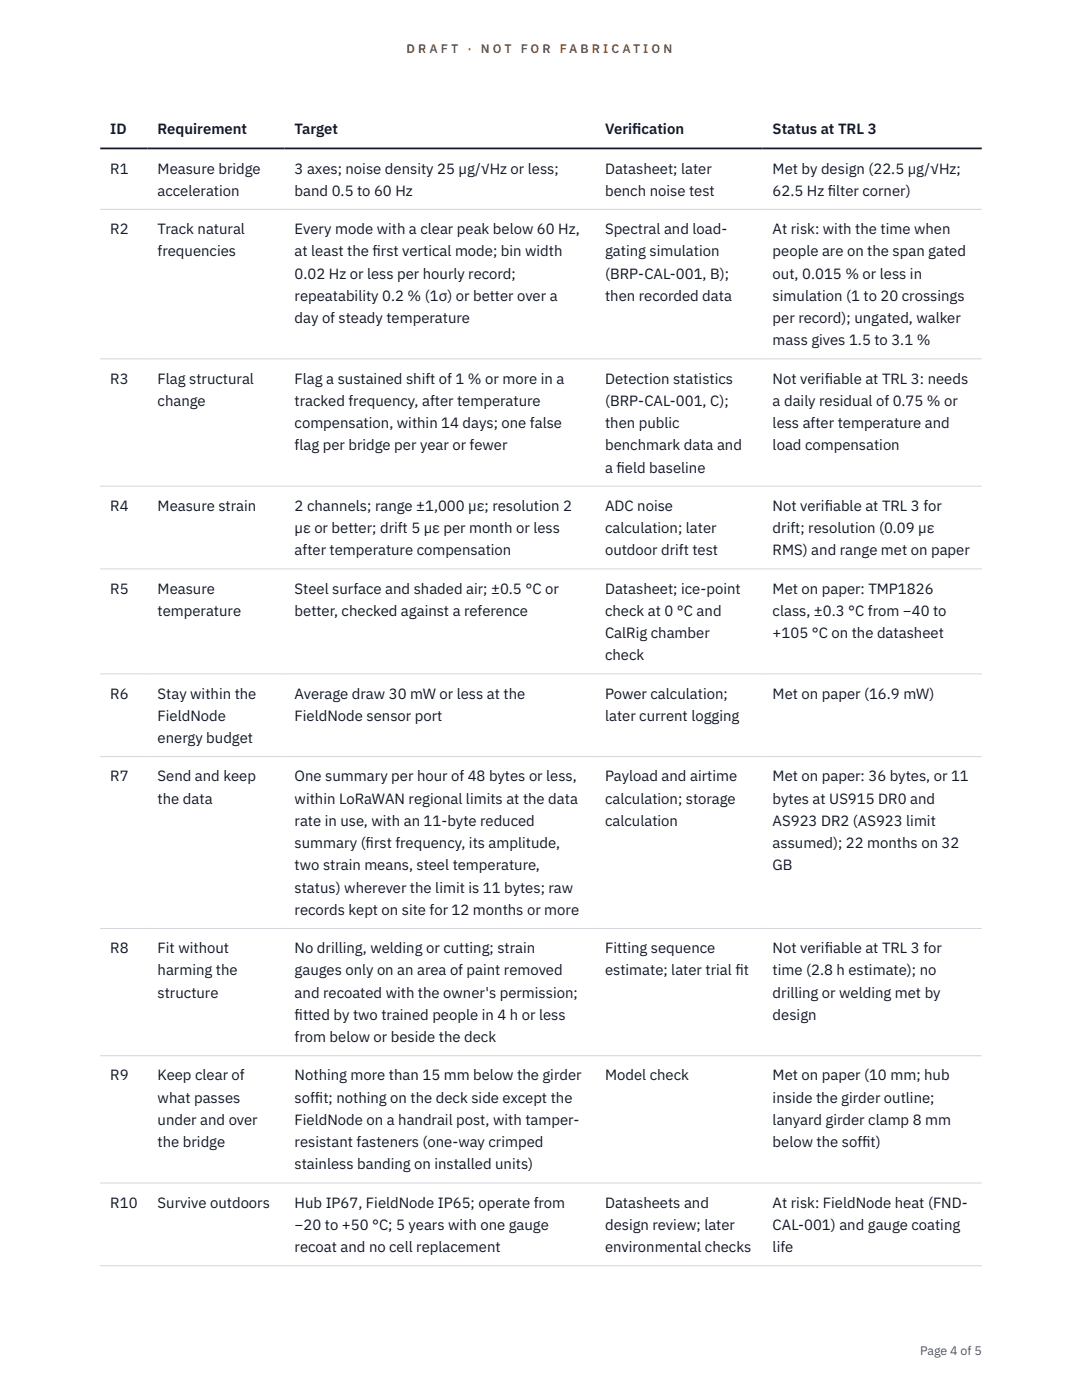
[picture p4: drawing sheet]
<svg xmlns="http://www.w3.org/2000/svg" width="216mm" height="279mm" viewBox="0 0 216 279" stroke-linecap="round" stroke-linejoin="round" font-family="sans-serif">
<defs><g id="words">
<g font-size="3" fill="#111827">
<text x="22" y="26.8">ID</text>
<text x="31.5" y="26.8">Requirement</text>
<text x="58.8" y="26.8">Target</text>
<text x="120.7" y="26.8">Verif</text>
<text x="126.2" y="26.8">ication</text>
<text x="154.2" y="26.8">Status at TRL 3</text>
<text x="22" y="34.6">R1</text>
<text x="31.5" y="34.6">Measure bridge</text>
<text x="58.8" y="34.6">3 axes; noise density 25 µg/√Hz or less;</text>
<text x="120.7" y="34.6">Datasheet; later</text>
<text x="154.2" y="34.6">Met by design (22.5 µg/√Hz;</text>
<text x="31.5" y="39.1">acceleration</text>
<text x="58.8" y="39.1">band 0.5 to 60 Hz</text>
<text x="120.7" y="39.1">bench noise test</text>
<text x="154.2" y="39.1">62.5 Hz f</text>
<text x="165.2" y="39.1">ilter corner)</text>
<text x="22" y="46.7">R2</text>
<text x="31.5" y="46.7">Track natural</text>
<text x="58.8" y="46.7">Every mode with a clear peak below 60 Hz,</text>
<text x="120.7" y="46.7">Spectral and load-</text>
<text x="154.2" y="46.7">At risk: with the time when</text>
<text x="31.5" y="51.1">frequencies</text>
<text x="58.8" y="51.1">at least the f</text>
<text x="74.3" y="51.1">irst vertical mode; bin width</text>
<text x="120.7" y="51.1">gating simulation</text>
<text x="154.2" y="51.1">people are on the span gated</text>
<text x="58.8" y="55.6">0.02 Hz or less per hourly record;</text>
<text x="120.7" y="55.6">(BRP-CAL-001, B);</text>
<text x="154.2" y="55.6">out, 0.015 % or less in</text>
<text x="58.8" y="60">repeatability 0.2 % (1σ) or better over a</text>
<text x="58.8" y="64.5">day of steady temperature</text>
<text x="120.7" y="60">then recorded data</text>
<text x="154.2" y="60">simulation (1 to 20 crossings</text>
<text x="154.2" y="64.5">per record); ungated, walker</text>
<text x="154.2" y="68.9">mass gives 1.5 to 3.1 %</text>
<text x="22" y="76.5">R3</text>
<text x="31.5" y="76.5">Flag structural</text>
<text x="58.8" y="76.5">Flag a sustained shift of 1 % or more in a</text>
<text x="120.7" y="76.5">Detection statistics</text>
<text x="154.2" y="76.5">Not verif</text>
<text x="164.6" y="76.5">iable at TRL 3: needs</text>
<text x="31.5" y="81">change</text>
<text x="58.8" y="81">tracked frequency, after temperature</text>
<text x="120.7" y="81">(BRP-CAL-001, C);</text>
<text x="154.2" y="81">a daily residual of 0.75 % or</text>
<text x="58.8" y="85.4">compensation, within 14 days; one false</text>
<text x="58.8" y="89.9">flag per bridge per year or fewer</text>
<text x="120.7" y="85.4">then public</text>
<text x="120.7" y="89.9">benchmark data and</text>
<text x="154.2" y="85.4">less after temperature and</text>
<text x="154.2" y="89.9">load compensation</text>
<text x="120.7" y="94.3">a f</text>
<text x="123" y="94.3">ield baseline</text>
<text x="22" y="101.9">R4</text>
<text x="31.5" y="101.9">Measure strain</text>
<text x="58.8" y="101.9">2 channels; range ±1,000 µε; resolution 2</text>
<text x="120.7" y="101.9">ADC noise</text>
<text x="154.2" y="101.9">Not verif</text>
<text x="164.6" y="101.9">iable at TRL 3 for</text>
<text x="58.8" y="106.4">µε or better; drift 5 µε per month or less</text>
<text x="120.7" y="106.4">calculation; later</text>
<text x="154.2" y="106.4">drift; resolution (0.09 µε</text>
<text x="58.8" y="110.8">after temperature compensation</text>
<text x="120.7" y="110.8">outdoor drift test</text>
<text x="154.2" y="110.8">RMS) and range met on paper</text>
<text x="22" y="118.5">R5</text>
<text x="31.5" y="118.5">Measure</text>
<text x="58.8" y="118.5">Steel surface and shaded air; ±0.5 °C or</text>
<text x="120.7" y="118.5">Datasheet; ice-point</text>
<text x="154.2" y="118.5">Met on paper: TMP1826</text>
<text x="31.5" y="122.9">temperature</text>
<text x="58.8" y="122.9">better, checked against a reference</text>
<text x="120.7" y="122.9">check at 0 °C and</text>
<text x="154.2" y="122.9">class, ±0.3 °C from −40 to</text>
<text x="120.7" y="127.3">CalRig chamber</text>
<text x="120.7" y="131.8">check</text>
<text x="154.2" y="127.3">+105 °C on the datasheet</text>
<text x="22" y="139.4">R6</text>
<text x="31.5" y="139.4">Stay within the</text>
<text x="31.5" y="143.9">FieldNode</text>
<text x="58.8" y="139.4">Average draw 30 mW or less at the</text>
<text x="58.8" y="143.9">FieldNode sensor port</text>
<text x="120.7" y="139.4">Power calculation;</text>
<text x="120.7" y="143.9">later current logging</text>
<text x="154.2" y="139.4">Met on paper (16.9 mW)</text>
<text x="31.5" y="148.3">energy budget</text>
<text x="22" y="155.9">R7</text>
<text x="31.5" y="155.9">Send and keep</text>
<text x="58.8" y="155.9">One summary per hour of 48 bytes or less,</text>
<text x="120.7" y="155.9">Payload and airtime</text>
<text x="154.2" y="155.9">Met on paper: 36 bytes, or 11</text>
<text x="31.5" y="160.4">the data</text>
<text x="58.8" y="160.4">within LoRaWAN regional limits at the data</text>
<text x="120.7" y="160.4">calculation; storage</text>
<text x="154.2" y="160.4">bytes at US915 DR0 and</text>
<text x="58.8" y="164.8">rate in use, with an 11-byte reduced</text>
<text x="120.7" y="164.8">calculation</text>
<text x="154.2" y="164.8">AS923 DR2 (AS923 limit</text>
<text x="58.8" y="169.3">summary (f</text>
<text x="58.8" y="173.7">two strain means, steel temperature,</text>
<text x="73" y="169.3">irst frequency, its amplitude,</text>
<text x="154.2" y="169.3">assumed); 22 months on 32</text>
<text x="154.2" y="173.7">GB</text>
<text x="58.8" y="178.1">status) wherever the limit is 11 bytes; raw</text>
<text x="58.8" y="182.6">records kept on site for 12 months or more</text>
<text x="22" y="190.2">R8</text>
<text x="31.5" y="190.2">Fit without</text>
<text x="58.8" y="190.2">No drilling, welding or cutting; strain</text>
<text x="120.7" y="190.2">Fitting sequence</text>
<text x="154.2" y="190.2">Not verif</text>
<text x="164.6" y="190.2">iable at TRL 3 for</text>
<text x="31.5" y="194.7">harming the</text>
<text x="58.8" y="194.7">gauges only on an area of paint removed</text>
<text x="120.7" y="194.7">estimate; later trial f</text>
<text x="146.7" y="194.7">it</text>
<text x="154.2" y="194.7">time (2.8 h estimate); no</text>
<text x="31.5" y="199.1">structure</text>
<text x="58.8" y="199.1">and recoated with the owner's permission;</text>
<text x="58.8" y="203.6">f</text>
<text x="58.8" y="203.6">itted by two trained people in 4 h or less</text>
<text x="154.2" y="199.1">drilling or welding met by</text>
<text x="154.2" y="203.6">design</text>
<text x="58.8" y="208">from below or beside the deck</text>
<text x="22" y="215.6">R9</text>
<text x="31.5" y="215.6">Keep clear of</text>
<text x="58.8" y="215.6">Nothing more than 15 mm below the girder</text>
<text x="120.7" y="215.6">Model check</text>
<text x="154.2" y="215.6">Met on paper (10 mm; hub</text>
<text x="31.5" y="220.1">what passes</text>
<text x="58.8" y="220.1">soff</text>
<text x="62.8" y="220.1">it; nothing on the deck side except the</text>
<text x="154.2" y="220.1">inside the girder outline;</text>
<text x="31.5" y="224.5">under and over</text>
<text x="58.8" y="224.5">FieldNode on a handrail post, with tamper-</text>
<text x="154.2" y="224.5">lanyard girder clamp 8 mm</text>
<text x="31.5" y="229">the bridge</text>
<text x="58.8" y="229">resistant fasteners (one-way crimped</text>
<text x="58.8" y="233.4">stainless banding on installed units)</text>
<text x="154.2" y="229">below the soff</text>
<text x="172" y="229">it)</text>
<text x="22" y="241">R10</text>
<text x="31.5" y="241">Survive outdoors</text>
<text x="58.8" y="241">Hub IP67, FieldNode IP65; operate from</text>
<text x="58.8" y="245.5">−20 to +50 °C; 5 years with one gauge</text>
<text x="120.7" y="241">Datasheets and</text>
<text x="120.7" y="245.5">design review; later</text>
<text x="154.2" y="241">At risk: FieldNode heat (FND-</text>
<text x="154.2" y="245.5">CAL-001) and gauge coating</text>
<text x="58.8" y="249.9">recoat and no cell replacement</text>
<text x="120.7" y="249.9">environmental checks</text>
<text x="154.2" y="249.9">life</text>
</g>
<g font-size="2.5" fill="#b45309">
<text x="81.1" y="10.5">D R A F T</text>
<text x="93.3" y="10.5">·</text>
<text x="95.9" y="10.5">N O T</text>
<text x="103.9" y="10.5">F O R</text>
<text x="111.7" y="10.5">F A B R I C A T I O N</text>
</g>
<text font-size="2.5" fill="#4b5563" x="183.6" y="270.3">Page 4 of 5</text>
</g></defs>
<path d="M20 41.8h175.9M20 71.6h175.9M20 97h175.9M20 113.5h175.9M20 134.5h175.9M20 151h175.9M20 185.3h175.9M20 210.7h175.9M20 236.1h175.9M20 252.6h175.9" fill="none" stroke="#d1d5db" stroke-width=".2"/>
<path d="M20 29.6h175.9" fill="none" stroke="#111827" stroke-width=".35"/>
<use href="#words"/>
</svg>
